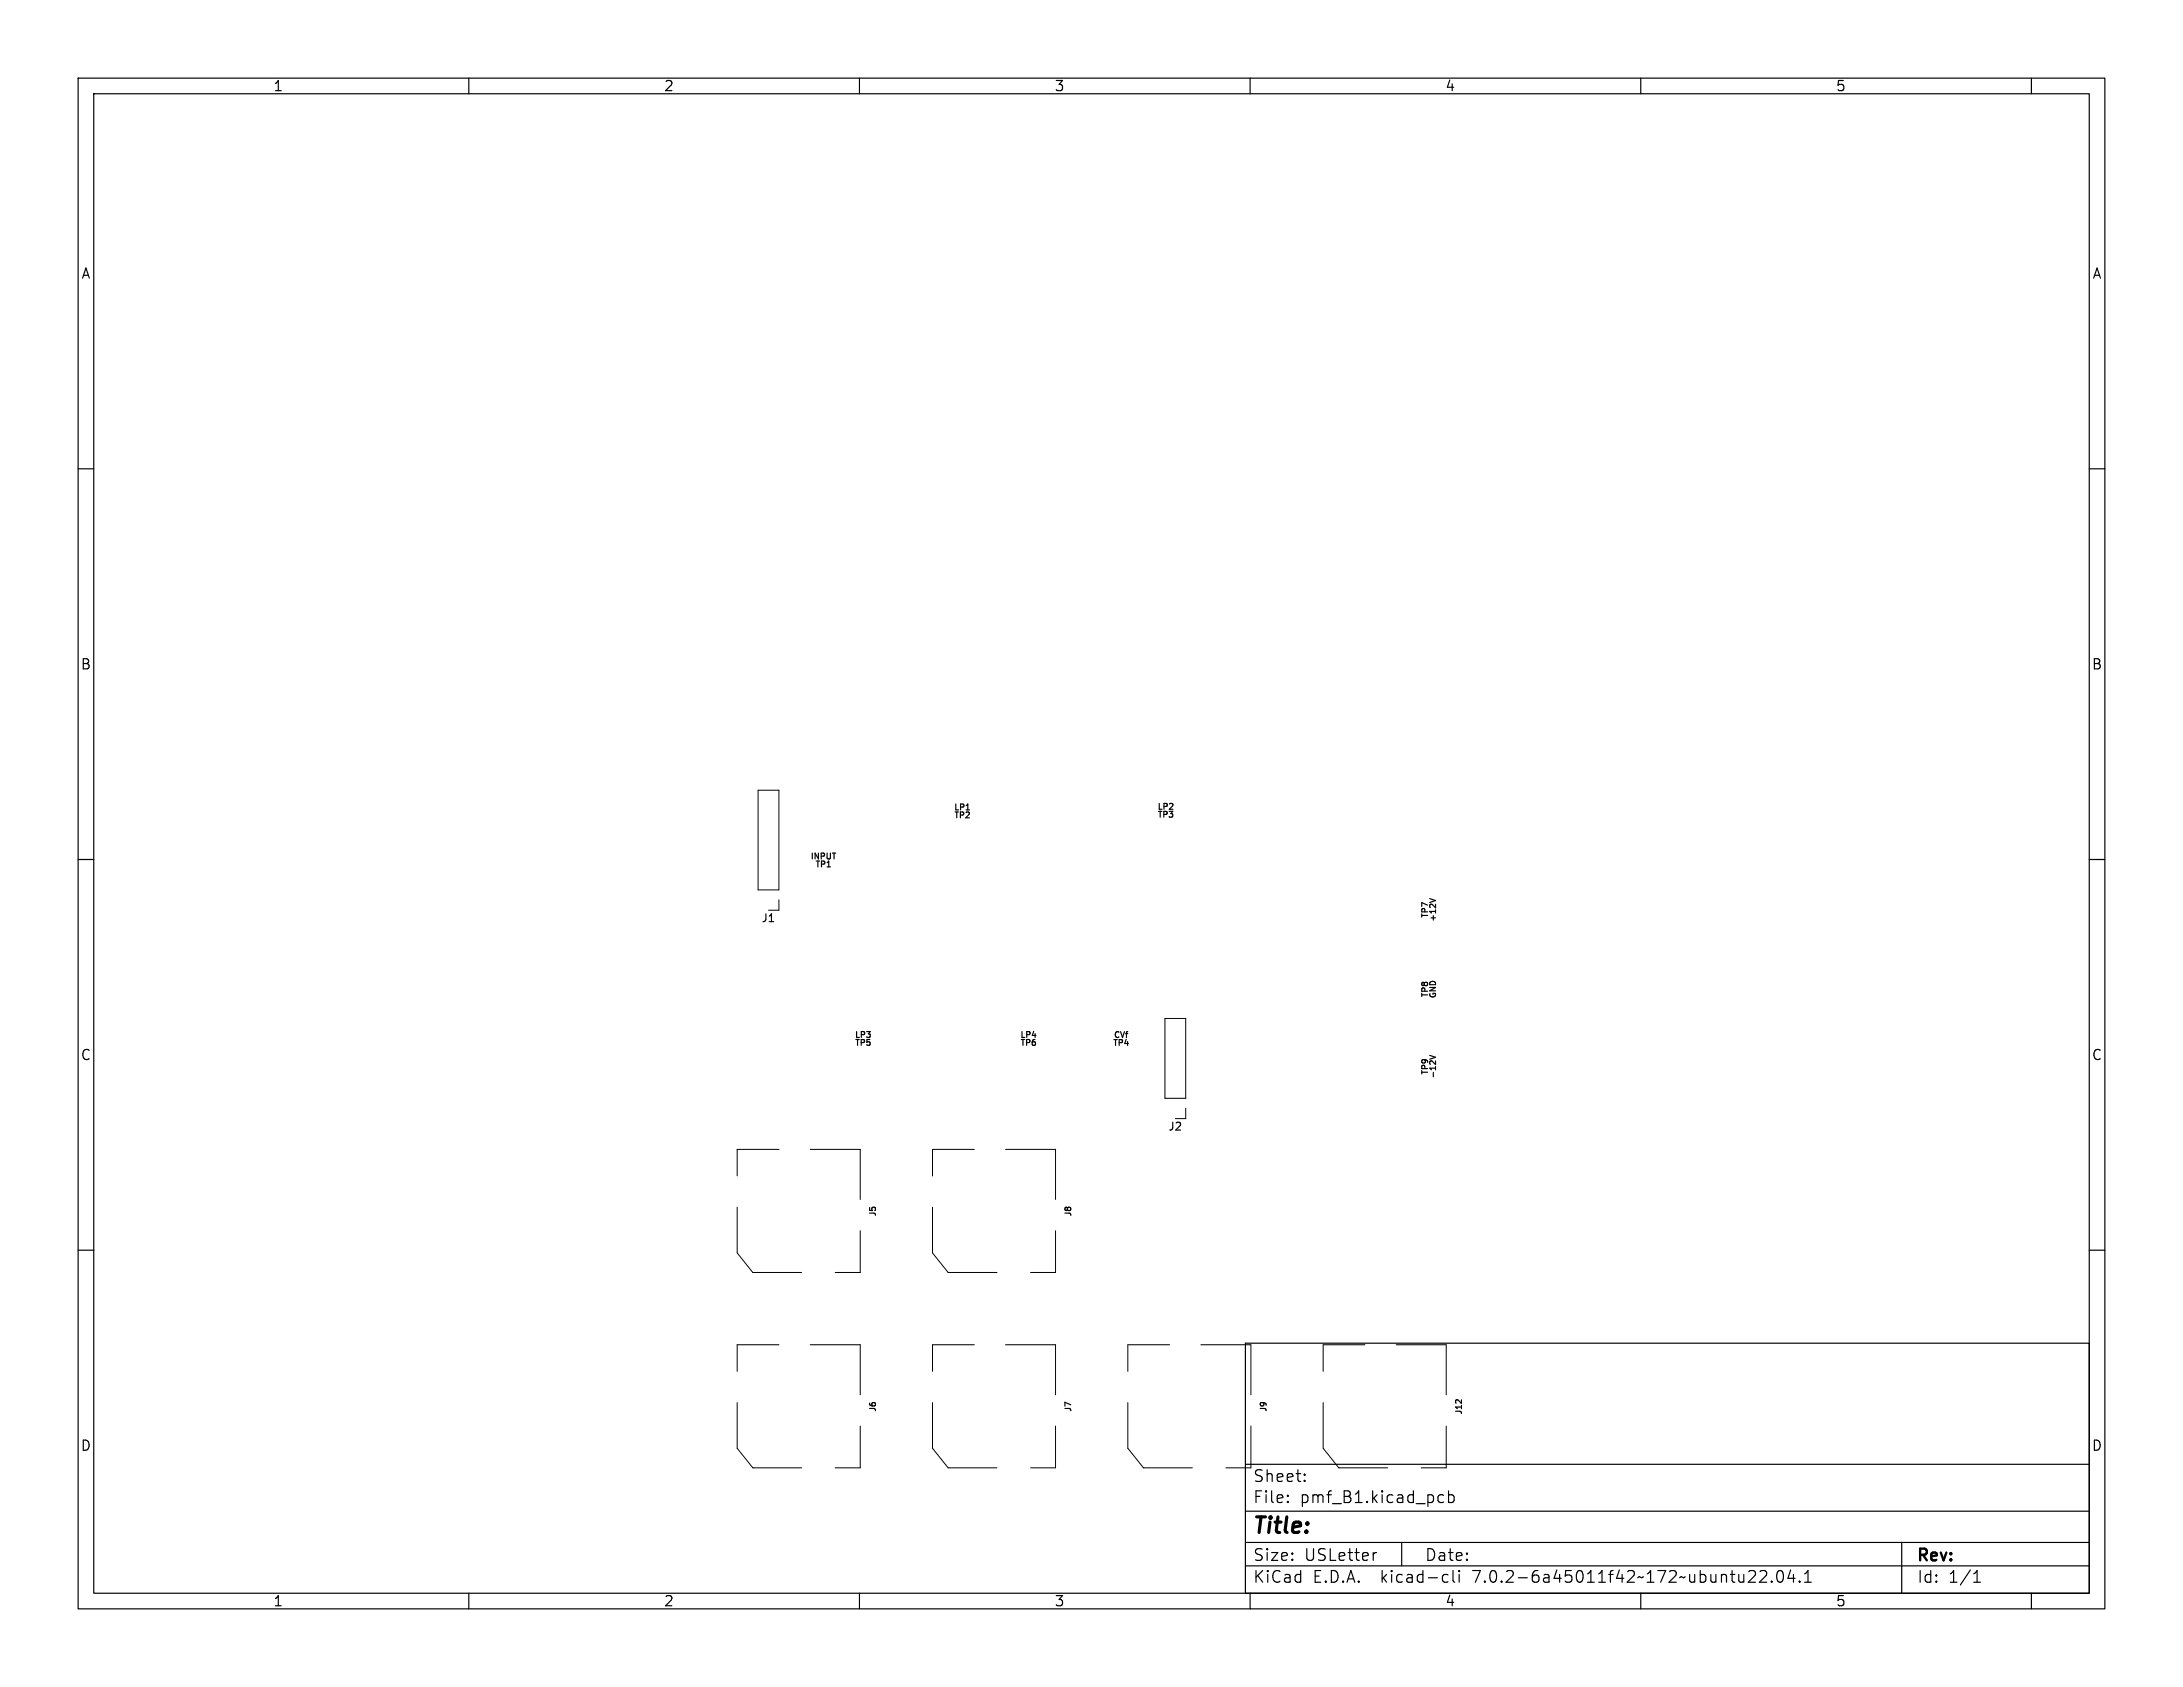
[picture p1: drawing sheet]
<svg xmlns="http://www.w3.org/2000/svg" width="279mm" height="216mm" viewBox="0 0 279 216" stroke-linecap="round" stroke-linejoin="round" font-family="sans-serif">
<defs><g id="words">
<text font-size="2.8" x="160.4" y="196.7">Title:</text>
<g font-size="2.1">
<text x="160.4" y="189.8">Sheet:</text>
<text x="160.4" y="192.5">File:</text>
<text x="166.4" y="192.5">pmf_B1.kicad_pcb</text>
<text x="160.4" y="202.7">KiCad</text>
<text x="160.4" y="199.9">Size:</text>
<text x="167" y="199.9">USLetter</text>
<text x="168" y="202.7">E.D.A.</text>
<text x="176.8" y="202.7">kicad-cli</text>
<text x="182.4" y="199.9">Date:</text>
<text x="188.6" y="202.7">7.0.2-6a45011f42~172~ubuntu22.04.1</text>
<text x="245.4" y="200.1">Rev:</text>
<text x="245.4" y="202.7">Id:</text>
<text x="249.4" y="202.7">1/1</text>
</g>
<g font-size="1.8">
<text x="35" y="11.8">1</text>
<text x="85" y="11.8">2</text>
<text x="135" y="11.8">3</text>
<text x="185" y="11.8">4</text>
<text x="235" y="11.8">5</text>
<text x="10.4" y="35.8">A</text>
<text x="267.8" y="35.8">A</text>
<text x="10.3" y="85.8">B</text>
<text x="267.7" y="85.8">B</text>
<text x="10.3" y="135.8">C</text>
<text x="267.7" y="135.8">C</text>
<text x="10.3" y="185.8">D</text>
<text x="267.7" y="185.8">D</text>
<text x="35" y="205.7">1</text>
<text x="85" y="205.7">2</text>
<text x="135" y="205.7">3</text>
<text x="185" y="205.7">4</text>
<text x="235" y="205.7">5</text>
</g>
<g font-size="1.4">
<text x="97.4" y="118.2">J1</text>
<text x="149.5" y="144.8">J2</text>
</g>
<g font-size="1">
<text x="122" y="103.9">LP1</text>
<text x="122.1" y="104.9">TP2</text>
<text x="148.1" y="103.8">LP2</text>
<text x="148.1" y="104.8">TP3</text>
<text x="103.7" y="110.1">INPUT</text>
<text x="104.3" y="111.2">TP1</text>
<text x="182.9" y="117.6" transform="rotate(-90 182.9 117.6)">TP7</text>
<text x="184" y="118" transform="rotate(-90 184 118)">+12V</text>
<text x="182.9" y="127.7" transform="rotate(-90 182.9 127.7)">TP8</text>
<text x="184" y="127.8" transform="rotate(-90 184 127.8)">GND</text>
<text x="109.3" y="133">LP3</text>
<text x="109.4" y="134">TP5</text>
<text x="130.5" y="133">LP4</text>
<text x="130.5" y="134">TP6</text>
<text x="142.4" y="134">TP4</text>
<text x="142.5" y="133">CVf</text>
<text x="182.9" y="137.6" transform="rotate(-90 182.9 137.6)">TP9</text>
<text x="184" y="138.1" transform="rotate(-90 184 138.1)">-12V</text>
<text x="112.3" y="155.8" transform="rotate(-90 112.3 155.8)">J5</text>
<text x="137.3" y="155.8" transform="rotate(-90 137.3 155.8)">J8</text>
<text x="112.3" y="180.8" transform="rotate(-90 112.3 180.8)">J6</text>
<text x="137.3" y="180.8" transform="rotate(-90 137.3 180.8)">J7</text>
<text x="162.3" y="180.8" transform="rotate(-90 162.3 180.8)">J9</text>
<text x="187.3" y="181.1" transform="rotate(-90 187.3 181.1)">J12</text>
</g>
</g></defs>
<g fill="none" stroke="#000" stroke-width=".15">
<path d="M10 10h259.4v195.9h-259.4zM12 12h255.4v191.9h-255.4zM60 10v2M110 10v2M160 10v2M210 10v2M260 10v2M10 60h2M267.4 60h2M10 110h2M183 115l.7 .3M267.4 110h2"/>
<path d="M183 135.1l.7 .2-.7 .3M10 160h2M267.4 160h2M159.4 171.9h108v32h-108zM159.4 197.4h108M159.4 193.4h108M159.4 187.4h108M164.8 192.2h.1l-.1 .1M164.8 191.4h.1l-.1 .1M167 189.5v.1M167 188.7v.1M176.2 198.7l-.3 .1"/>
<path d="M179.4 197.4v3M184.2 192.2l.1 .1 .5-.1M184.2 191.4l.1-.1 .5 .1M185.4 191.4l.4-.1 .3 .3v.4l-.1 .2-.2 .1-.4-.1M185.4 190.8v1.5M243.4 197.4v6.5M60 203.9v2M110 203.9v2M159.4 200.4h108M160 203.9v2M184.9 201.5l.4 .1M185.3 202.4l-.4 .1"/>
<path d="M186 201v1.3l.2 .2M186.8 201v.1M186.8 201.5v1M186.8 201l-.1 .1h.1M210 203.9v2M224.4 201a.41 .41 0 0 1 .2 .6l-.8 .9h.9M225.3 201.1l.2-.1h.3a.41 .41 0 0 1 .2 .6l-.8 .9h.9M226.8 202.4v.1M226.8 202.4h-.1l.1 .1M227.6 201.1a.36 .36 0 0 1 .6 .2 .77 .77 0 0 1-.4 1.2 1 1 0 0 1-.2-1.4zM229.2 200.9l-.4 1.1h1M229.5 201.5v1"/>
<path d="M230.3 202.4h.1l-.1 .1M230.3 202.4v.1M231 202.5h.8M231 201.4l.4-.4v1.5M252.6 202.5h.9M252.6 201.4l.4-.4v1.5M260 203.9v2"/>
</g>
<g fill="none" stroke="#000" stroke-width=".13">
<path d="M97 101.1h2.7v12.8h-2.7zM99.7 115.2v1.3h-1.3M149.1 130.3h2.7v10.3h-2.7zM94.4 154.5v5.8l2 2.6h6.2M99.7 147.1h-5.3v3.4M103.7 147.1h6.4v6.4M110.1 157.5v5.4h-3.2M119.4 154.5v5.8l2 2.6h6.2M124.7 147.1h-5.3v3.4M128.7 147.1h6.4v6.4M135.1 157.5v5.4h-3.2M151.8 141.8v1.4h-1.4"/>
<path d="M94.4 179.5v5.8l2 2.6h6.2M99.7 172.1h-5.3v3.4M103.7 172.1h6.4v6.4M119.4 179.5v5.8l2 2.6h6.2M124.7 172.1h-5.3v3.4M128.7 172.1h6.4v6.4M144.3 179.5v5.8l2 2.6h6.3M149.7 172.1h-5.4v3.4M153.7 172.1h6.4v6.4M169.3 179.5v5.8l2 2.6h6.3M174.7 172.1h-5.4v3.4M178.7 172.1h6.4v6.4"/>
<path d="M110.1 182.5v5.4h-3.2M135.1 182.5v5.4h-3.2M160.1 182.5v5.4h-3.2M185.1 182.5v5.4h-3.2"/>
</g>
<g fill="#fff" stroke="#fff" stroke-width=".13">
<circle cx="101.3" cy="122.7" r=".17"/>
<circle cx="115.4" cy="156.7" r=".17"/>
<circle cx="105.8" cy="71.5" r=".17"/>
<circle cx="147.1" cy="146" r=".17"/>
<circle cx="148.3" cy="145.3" r=".18"/>
<circle cx="157.5" cy="134.6" r=".17"/>
<circle cx="151.2" cy="83.3" r=".17"/>
<circle cx="114.4" cy="123.3" r=".17"/>
<circle cx="145.9" cy="132.6" r=".17"/>
<circle cx="150.4" cy="141.8" r=".17"/>
<circle cx="150.4" cy="139.3" r=".17"/>
<circle cx="150.4" cy="136.8" r=".17"/>
<circle cx="150.4" cy="134.2" r=".17"/>
<circle cx="150.4" cy="131.7" r=".17"/>
<circle cx="98.4" cy="115.2" r=".17"/>
<circle cx="98.4" cy="112.6" r=".17"/>
<circle cx="98.4" cy="110.1" r=".17"/>
<circle cx="98.4" cy="107.5" r=".17"/>
<circle cx="98.4" cy="105" r=".17"/>
<circle cx="98.4" cy="102.5" r=".17"/>
<circle cx="94.7" cy="129" r=".17"/>
<circle cx="179.7" cy="45" r=".18"/>
<circle cx="94.7" cy="36" r=".17"/>
<circle cx="110.5" cy="130.4" r=".18"/>
<circle cx="181.7" cy="158.5" r=".17"/>
<circle cx="181.7" cy="163.5" r=".17"/>
<circle cx="121.9" cy="119" r=".18"/>
<circle cx="121.9" cy="129.1" r=".18"/>
<circle cx="102.9" cy="102.5" r=".17"/>
<circle cx="113" cy="102.5" r=".17"/>
<circle cx="110.5" cy="74.5" r=".17"/>
<circle cx="120.6" cy="74.5" r=".17"/>
<circle cx="105.4" cy="143.1" r=".17"/>
<circle cx="105.4" cy="132.9" r=".17"/>
<circle cx="128.3" cy="119" r=".18"/>
<circle cx="130.8" cy="119" r=".18"/>
<circle cx="133.4" cy="119" r=".18"/>
<circle cx="135.9" cy="119" r=".18"/>
<circle cx="138.4" cy="119" r=".18"/>
<circle cx="141" cy="119" r=".18"/>
<circle cx="143.5" cy="119" r=".18"/>
<circle cx="146.1" cy="119" r=".18"/>
<circle cx="148.6" cy="119" r=".18"/>
<circle cx="148.6" cy="126.6" r=".18"/>
<circle cx="146.1" cy="126.6" r=".18"/>
<circle cx="143.5" cy="126.6" r=".18"/>
<circle cx="141" cy="126.6" r=".18"/>
<circle cx="138.4" cy="126.6" r=".18"/>
<circle cx="135.9" cy="126.6" r=".18"/>
<circle cx="133.4" cy="126.6" r=".18"/>
<circle cx="130.8" cy="126.6" r=".18"/>
<circle cx="128.3" cy="126.6" r=".18"/>
<circle cx="162.6" cy="116.4" r=".17"/>
<circle cx="165.1" cy="116.4" r=".17"/>
<circle cx="170.2" cy="115.2" r=".17"/>
<circle cx="170.2" cy="125.3" r=".17"/>
<circle cx="114.3" cy="97.4" r=".17"/>
<circle cx="114.3" cy="92.4" r=".17"/>
<circle cx="138.4" cy="79.6" r=".17"/>
<circle cx="148.6" cy="79.6" r=".17"/>
<circle cx="124.5" cy="23.7" r=".17"/>
<circle cx="134.6" cy="23.7" r=".17"/>
<circle cx="168.9" cy="157.1" r=".17"/>
<circle cx="168.9" cy="167.2" r=".17"/>
<circle cx="96.5" cy="68.2" r=".17"/>
<circle cx="106.7" cy="68.2" r=".17"/>
<circle cx="110.5" cy="42.8" r=".17"/>
<circle cx="120.6" cy="42.8" r=".17"/>
<circle cx="149.2" cy="101.2" r=".17"/>
<circle cx="116.8" cy="132.9" r=".17"/>
<circle cx="116.8" cy="143" r=".17"/>
<circle cx="168.9" cy="36.4" r=".17"/>
<circle cx="168.9" cy="39" r=".17"/>
<circle cx="171.4" cy="36.4" r=".17"/>
<circle cx="171.4" cy="39" r=".17"/>
<circle cx="174" cy="36.4" r=".17"/>
<circle cx="174" cy="39" r=".17"/>
<circle cx="176.5" cy="36.4" r=".17"/>
<circle cx="176.5" cy="39" r=".17"/>
<circle cx="179.1" cy="36.4" r=".17"/>
<circle cx="179.1" cy="39" r=".17"/>
<circle cx="181.6" cy="36.4" r=".17"/>
<circle cx="181.6" cy="39" r=".17"/>
<circle cx="184.1" cy="36.4" r=".17"/>
<circle cx="184.1" cy="39" r=".17"/>
<circle cx="154.9" cy="103.7" r=".17"/>
<circle cx="154.9" cy="113.9" r=".17"/>
<circle cx="124.5" cy="49.1" r=".17"/>
<circle cx="134.6" cy="49.1" r=".17"/>
<circle cx="184.1" cy="141.8" r=".17"/>
<circle cx="184.1" cy="152" r=".17"/>
<circle cx="163.9" cy="136.7" r=".17"/>
<circle cx="166.4" cy="136.8" r=".17"/>
<circle cx="110.5" cy="30.1" r=".17"/>
<circle cx="120.6" cy="30.1" r=".17"/>
<circle cx="177.8" cy="136.8" r=".17"/>
<circle cx="175.3" cy="136.8" r=".17"/>
<circle cx="172.7" cy="136.8" r=".17"/>
<circle cx="170.2" cy="136.8" r=".17"/>
<circle cx="170.2" cy="129.1" r=".17"/>
<circle cx="172.7" cy="129.1" r=".17"/>
<circle cx="175.3" cy="129.1" r=".17"/>
<circle cx="177.8" cy="129.1" r=".17"/>
<circle cx="138.4" cy="42.8" r=".17"/>
<circle cx="148.6" cy="42.8" r=".17"/>
<circle cx="96.5" cy="30.1" r=".17"/>
<circle cx="106.7" cy="30.1" r=".17"/>
<circle cx="143.5" cy="113.9" r=".17"/>
<circle cx="143.5" cy="103.7" r=".17"/>
<circle cx="181.7" cy="130.4" r=".17"/>
<circle cx="184.1" cy="130.4" r=".17"/>
<circle cx="174" cy="157.1" r=".17"/>
<circle cx="174" cy="167.2" r=".17"/>
<circle cx="185.4" cy="116.4" r=".17"/>
<circle cx="138.4" cy="23.7" r=".17"/>
<circle cx="148.6" cy="23.7" r=".17"/>
<circle cx="157.5" cy="162.2" r=".17"/>
<circle cx="160" cy="162.2" r=".17"/>
<circle cx="157.5" cy="159.6" r=".17"/>
<circle cx="160" cy="159.6" r=".17"/>
<circle cx="157.5" cy="157.1" r=".17"/>
<circle cx="160" cy="157.1" r=".17"/>
<circle cx="157.5" cy="154.5" r=".17"/>
<circle cx="160" cy="154.5" r=".17"/>
<circle cx="157.5" cy="152" r=".17"/>
<circle cx="160" cy="152" r=".17"/>
<circle cx="123.2" cy="107.5" r=".17"/>
<circle cx="123.2" cy="110.1" r=".17"/>
<circle cx="123.2" cy="112.6" r=".17"/>
<circle cx="124.5" cy="36.4" r=".17"/>
<circle cx="134.6" cy="36.4" r=".17"/>
<circle cx="127" cy="132.9" r=".18"/>
<circle cx="127" cy="137.9" r=".17"/>
<circle cx="116.8" cy="129.1" r=".17"/>
<circle cx="116.8" cy="119" r=".17"/>
<circle cx="144.8" cy="87.2" r=".17"/>
<circle cx="147.3" cy="87.2" r=".17"/>
<circle cx="162.6" cy="126.5" r=".17"/>
<circle cx="162.6" cy="121.5" r=".17"/>
<circle cx="134.6" cy="113.9" r=".17"/>
<circle cx="134.6" cy="108.9" r=".17"/>
<circle cx="152.4" cy="23.7" r=".17"/>
<circle cx="162.6" cy="23.7" r=".17"/>
<circle cx="139.7" cy="143.1" r=".17"/>
<circle cx="139.7" cy="132.9" r=".17"/>
<circle cx="124.5" cy="74.5" r=".17"/>
<circle cx="134.6" cy="74.5" r=".17"/>
<circle cx="138.4" cy="49.1" r=".17"/>
<circle cx="148.6" cy="49.1" r=".17"/>
<circle cx="175.3" cy="115.2" r=".17"/>
<circle cx="175.3" cy="125.3" r=".17"/>
<circle cx="168.9" cy="152" r=".17"/>
<circle cx="168.9" cy="141.8" r=".17"/>
<circle cx="137.2" cy="97.4" r=".17"/>
<circle cx="137.2" cy="87.2" r=".17"/>
<circle cx="138.4" cy="68.2" r=".17"/>
<circle cx="148.6" cy="68.2" r=".17"/>
<circle cx="133.3" cy="136.7" r=".18"/>
<circle cx="133.3" cy="139.3" r=".18"/>
<circle cx="133.3" cy="141.8" r=".18"/>
<circle cx="121.9" cy="97.4" r=".17"/>
<circle cx="121.9" cy="87.2" r=".17"/>
<circle cx="101.6" cy="79.6" r=".17"/>
<circle cx="104.1" cy="79.6" r=".17"/>
<circle cx="106.7" cy="79.6" r=".17"/>
<circle cx="109.2" cy="79.6" r=".17"/>
<circle cx="111.8" cy="79.6" r=".17"/>
<circle cx="114.3" cy="79.6" r=".17"/>
<circle cx="116.8" cy="79.6" r=".17"/>
<circle cx="116.8" cy="87.2" r=".17"/>
<circle cx="114.3" cy="87.2" r=".17"/>
<circle cx="111.8" cy="87.2" r=".17"/>
<circle cx="109.2" cy="87.2" r=".17"/>
<circle cx="106.7" cy="87.2" r=".17"/>
<circle cx="104.1" cy="87.2" r=".17"/>
<circle cx="101.6" cy="87.2" r=".17"/>
<circle cx="185.4" cy="136.5" r=".17"/>
<circle cx="96.5" cy="42.8" r=".17"/>
<circle cx="106.7" cy="42.8" r=".17"/>
<circle cx="138.4" cy="55.5" r=".17"/>
<circle cx="148.6" cy="55.5" r=".17"/>
<circle cx="124.5" cy="68.2" r=".17"/>
<circle cx="134.6" cy="68.2" r=".17"/>
<circle cx="110.5" cy="55.5" r=".17"/>
<circle cx="120.6" cy="55.5" r=".17"/>
<circle cx="121.9" cy="143" r=".17"/>
<circle cx="121.9" cy="132.9" r=".17"/>
<circle cx="148.6" cy="155.8" r=".17"/>
<circle cx="146.1" cy="155.8" r=".17"/>
<circle cx="105.4" cy="107.5" r=".17"/>
<circle cx="97.8" cy="79.6" r=".17"/>
<circle cx="95.3" cy="79.6" r=".17"/>
<circle cx="138.4" cy="155.8" r=".17"/>
<circle cx="140.9" cy="155.8" r=".17"/>
<circle cx="149.2" cy="107.5" r=".18"/>
<circle cx="149.2" cy="110.1" r=".18"/>
<circle cx="149.2" cy="112.6" r=".18"/>
<circle cx="124.5" cy="61.8" r=".17"/>
<circle cx="134.6" cy="61.8" r=".17"/>
<circle cx="96.5" cy="74.5" r=".17"/>
<circle cx="106.7" cy="74.5" r=".17"/>
<circle cx="129.5" cy="103.7" r=".17"/>
<circle cx="129.5" cy="113.9" r=".17"/>
<circle cx="110.5" cy="36.4" r=".17"/>
<circle cx="120.6" cy="36.4" r=".17"/>
<circle cx="139.7" cy="113.9" r=".17"/>
<circle cx="139.7" cy="108.9" r=".17"/>
<circle cx="185.4" cy="126.6" r=".17"/>
<circle cx="154.9" cy="126.5" r=".18"/>
<circle cx="154.9" cy="121.5" r=".17"/>
<circle cx="105.4" cy="92.3" r=".17"/>
<circle cx="107.9" cy="92.3" r=".17"/>
<circle cx="138.4" cy="74.5" r=".17"/>
<circle cx="148.6" cy="74.5" r=".17"/>
<circle cx="124.5" cy="55.5" r=".17"/>
<circle cx="134.6" cy="55.5" r=".17"/>
<circle cx="123.2" cy="101.3" r=".17"/>
<circle cx="105.4" cy="97.4" r=".17"/>
<circle cx="107.9" cy="97.4" r=".17"/>
<circle cx="152.4" cy="49.1" r=".17"/>
<circle cx="162.6" cy="49.1" r=".17"/>
<circle cx="124.5" cy="42.8" r=".17"/>
<circle cx="134.6" cy="42.8" r=".17"/>
<circle cx="138.4" cy="30.1" r=".17"/>
<circle cx="148.6" cy="30.1" r=".17"/>
<circle cx="138.4" cy="36.4" r=".17"/>
<circle cx="148.6" cy="36.4" r=".17"/>
<circle cx="143.5" cy="130.4" r=".17"/>
<circle cx="110.5" cy="68.2" r=".17"/>
<circle cx="120.6" cy="68.2" r=".17"/>
<circle cx="152.4" cy="42.8" r=".17"/>
<circle cx="162.6" cy="42.8" r=".17"/>
<circle cx="152.4" cy="36.4" r=".17"/>
<circle cx="162.6" cy="36.4" r=".17"/>
<circle cx="129.5" cy="87.2" r=".17"/>
<circle cx="132.1" cy="87.2" r=".17"/>
<circle cx="144.8" cy="97.4" r=".17"/>
<circle cx="144.8" cy="92.4" r=".17"/>
<circle cx="124.5" cy="30.1" r=".17"/>
<circle cx="134.6" cy="30.1" r=".17"/>
<circle cx="110.5" cy="23.7" r=".17"/>
<circle cx="120.6" cy="23.7" r=".17"/>
<circle cx="138.4" cy="148.2" r=".17"/>
<circle cx="148.6" cy="148.2" r=".17"/>
<circle cx="165.1" cy="56.7" r=".17"/>
<circle cx="165.1" cy="59.3" r=".17"/>
<circle cx="167.6" cy="56.7" r=".17"/>
<circle cx="167.6" cy="59.3" r=".17"/>
<circle cx="170.2" cy="56.7" r=".17"/>
<circle cx="170.2" cy="59.3" r=".17"/>
<circle cx="172.7" cy="56.7" r=".17"/>
<circle cx="172.7" cy="59.3" r=".17"/>
<circle cx="175.3" cy="56.7" r=".17"/>
<circle cx="175.3" cy="59.3" r=".17"/>
<circle cx="177.8" cy="56.7" r=".17"/>
<circle cx="177.8" cy="59.3" r=".17"/>
<circle cx="180.3" cy="56.7" r=".17"/>
<circle cx="180.3" cy="59.3" r=".17"/>
<circle cx="129.5" cy="97.4" r=".17"/>
<circle cx="129.5" cy="92.4" r=".17"/>
<circle cx="179.1" cy="141.8" r=".17"/>
<circle cx="179.1" cy="152" r=".17"/>
<circle cx="132.1" cy="130.4" r=".18"/>
<circle cx="138.4" cy="163.4" r=".17"/>
<circle cx="148.6" cy="163.4" r=".17"/>
<circle cx="100.3" cy="132.9" r=".17"/>
<circle cx="100.3" cy="143.1" r=".17"/>
<circle cx="174" cy="141.8" r=".17"/>
<circle cx="174" cy="152" r=".17"/>
<circle cx="152.4" cy="30.1" r=".17"/>
<circle cx="162.6" cy="30.1" r=".17"/>
<circle cx="117.6" cy="113.9" r=".17"/>
<circle cx="117.6" cy="103.7" r=".17"/>
<circle cx="152.4" cy="68.2" r=".17"/>
<circle cx="162.6" cy="68.2" r=".17"/>
<circle cx="110.5" cy="136.7" r=".18"/>
<circle cx="110.5" cy="139.3" r=".18"/>
<circle cx="110.5" cy="141.8" r=".18"/>
</g>
<g fill="none" stroke="#fff" stroke-width="1">
<path d="M95.8 151.6v1.7M96.9 159.1l1.2 1.2M100.8 148.6h1.7M108.6 154.6v1.7M120.8 151.6v1.7M121.9 159.1l1.2 1.2M125.8 148.6h1.7M133.6 154.6v1.7M95.8 176.6v1.7M100.8 173.6h1.7M103.8 161.4h1.7M108.6 179.6v1.7"/>
<path d="M120.8 176.6v1.7M125.8 173.6h1.7M128.8 161.4h1.7M133.6 179.6v1.7M145.8 176.6v1.7M150.9 173.6h1.7M158.6 179.6v1.7M170.8 176.6v1.7M175.9 173.6h1.7M183.6 179.6v1.7M96.9 184.1l1.2 1.2M103.8 186.4h1.7"/>
<path d="M121.9 184.1l1.2 1.2M128.8 186.4h1.7M146.9 184.1l1.2 1.2M153.9 186.4h1.7M171.9 184.1l1.2 1.2M178.9 186.4h1.7"/>
</g>
<use href="#words"/>
</svg>
